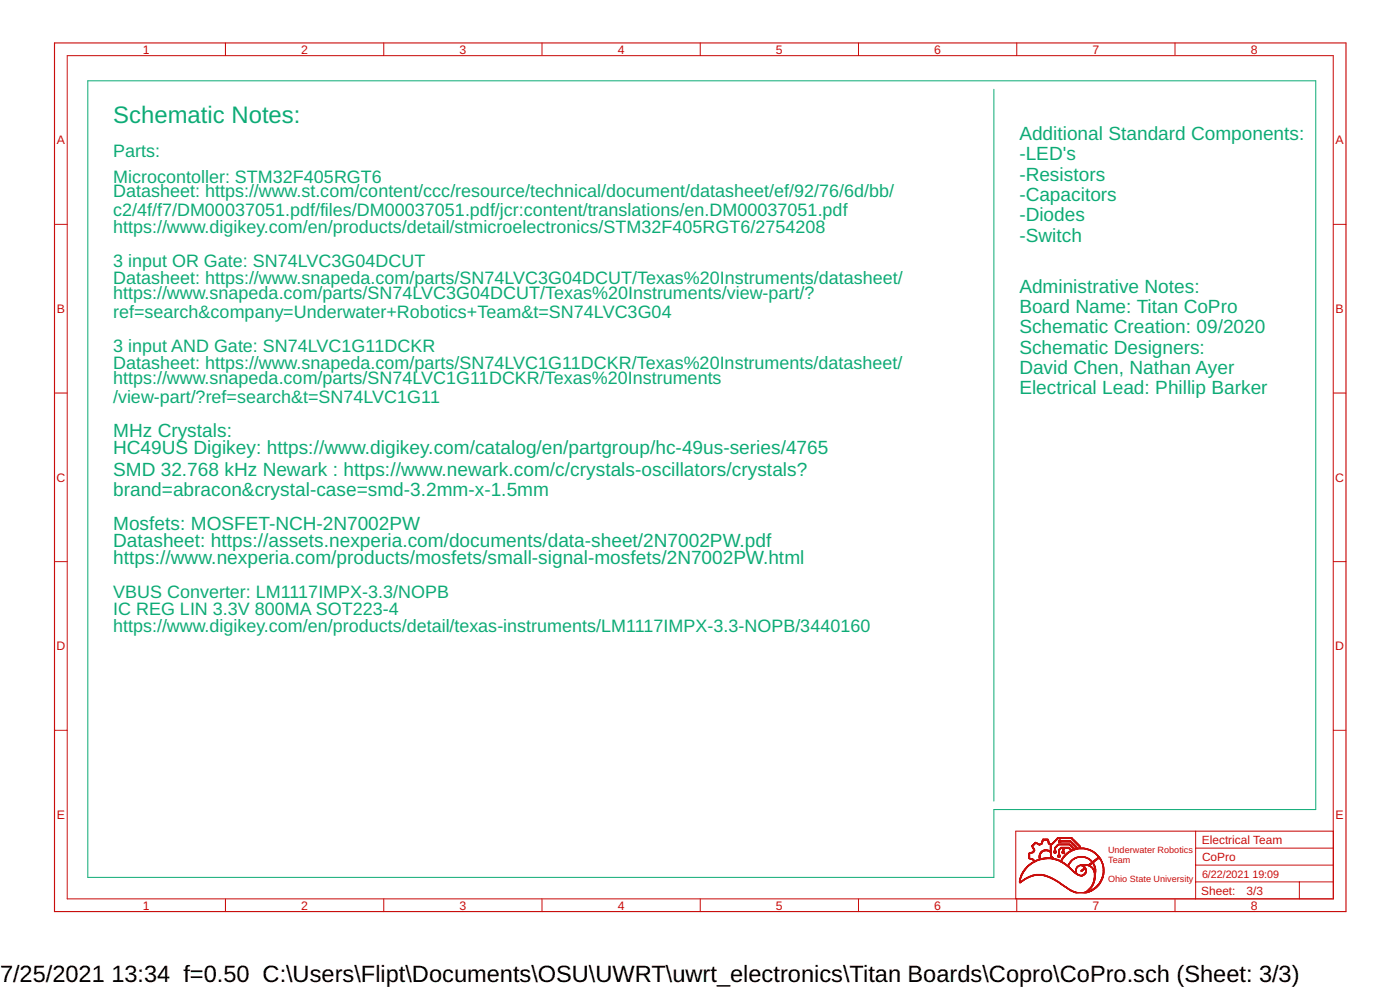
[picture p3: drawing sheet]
<svg xmlns="http://www.w3.org/2000/svg" width="210mm" height="148mm" viewBox="0 0 210 148" stroke-linecap="round" stroke-linejoin="round" font-family="sans-serif">
<defs><g id="words">
<text font-size="3.6" fill="#0dab76" x="17" y="18.5">Schematic Notes:</text>
<g font-size="3.5">
<text x="0" y="147.2">7/25/2021</text>
<text x="16.7" y="147.2">13:34 f=0.50 C:\Users\Flipt\Documents\OSU\UWRT\uwrt_electronics\Titan Boards\Copro\CoPro.sch (Sheet: 3/3)</text>
</g>
<g font-size="2.9" fill="#0dab76">
<text x="152.8" y="21">Additional Standard Components:</text>
<text x="152.8" y="24">-LED's</text>
<text x="152.8" y="27.1">-Resistors</text>
<text x="152.8" y="30.1">-Capacitors</text>
<text x="152.8" y="33.2">-Diodes</text>
<text x="152.8" y="36.2">-Switch</text>
<text x="152.8" y="43.8">Administrative Notes:</text>
<text x="152.8" y="46.9">Board Name: Titan CoPro</text>
<text x="152.8" y="49.9">Schematic Creation: 09/2020</text>
<text x="152.8" y="53">Schematic Designers:</text>
<text x="152.8" y="56">David Chen, Nathan Ayer</text>
<text x="152.8" y="59.1">Electrical Lead: Phillip Barker</text>
<text x="17" y="65.4">MHz Crystals:</text>
<text x="17" y="68">HC49US Digikey: https://www.digikey.com/catalog/en/partgroup/hc-49us-series/4765</text>
<text x="17" y="71.3">SMD 32.768 kHz Newark : https://www.newark.com/c/crystals-oscillators/crystals?</text>
<text x="17" y="74.3">brand=abracon&amp;crystal-case=smd-3.2mm-x-1.5mm</text>
<text x="17" y="79.4">Mosfets: MOSFET-NCH-2N7002PW</text>
<text x="17" y="81.9">Datasheet: https://assets.nexperia.com/documents/data-sheet/2N7002PW.pdf</text>
<text x="17" y="84.5">https://www.nexperia.com/products/mosfets/small-signal-mosfets/2N7002PW.html</text>
</g>
<g font-size="2.7" fill="#0dab76">
<text x="17" y="23.5">Parts:</text>
<text x="17" y="27.3">Microcontoller: STM32F405RGT6</text>
<text x="17" y="29.6">Datasheet: https://www.st.com/content/ccc/resource/technical/document/datasheet/ef/92/76/6d/bb/</text>
<text x="17" y="32.4">c2/4f/f7/DM00037051.pdf/files/DM00037051.pdf/jcr:content/translations/en.DM00037051.pdf</text>
<text x="17" y="35">https://www.digikey.com/en/products/detail/stmicroelectronics/STM32F405RGT6/2754208</text>
<text x="17" y="40">3 input OR Gate: SN74LVC3G04DCUT</text>
<text x="17" y="42.6">Datasheet: https://www.snapeda.com/parts/SN74LVC3G04DCUT/Texas%20Instruments/datasheet/</text>
<text x="17" y="44.8">https://www.snapeda.com/parts/SN74LVC3G04DCUT/Texas%20Instruments/view-part/?</text>
<text x="17" y="47.7">ref=search&amp;company=Underwater+Robotics+Team&amp;t=SN74LVC3G04</text>
<text x="17" y="52.7">3 input AND Gate: SN74LVC1G11DCKR</text>
<text x="17" y="55.3">Datasheet: https://www.snapeda.com/parts/SN74LVC1G11DCKR/Texas%20Instruments/datasheet/</text>
<text x="17" y="57.5">https://www.snapeda.com/parts/SN74LVC1G11DCKR/Texas%20Instruments</text>
<text x="17" y="60.4">/view-part/?ref=search&amp;t=SN74LVC1G11</text>
<text x="17" y="89.6">VBUS Converter: LM1117IMPX-3.3/NOPB</text>
<text x="17" y="92.1">IC REG LIN 3.3V 800MA SOT223-4</text>
<text x="17" y="94.6">https://www.digikey.com/en/products/detail/texas-instruments/LM1117IMPX-3.3-NOPB/3440160</text>
</g>
<g font-size="1.8" fill="#c90d0c">
<text x="21.4" y="8.1">1</text>
<text x="45.2" y="8.1">2</text>
<text x="68.9" y="8.1">3</text>
<text x="92.6" y="8.1">4</text>
<text x="116.3" y="8.1">5</text>
<text x="140.1" y="8.1">6</text>
<text x="163.8" y="8.1">7</text>
<text x="187.5" y="8.1">8</text>
<text x="8.5" y="21.6">A</text>
<text x="200.2" y="21.6">A</text>
<text x="8.5" y="46.9">B</text>
<text x="200.2" y="46.9">B</text>
<text x="8.5" y="72.2">C</text>
<text x="200.2" y="72.2">C</text>
<text x="8.5" y="97.4">D</text>
<text x="200.2" y="97.4">D</text>
<text x="8.5" y="122.7">E</text>
<text x="200.2" y="122.7">E</text>
<text x="180.2" y="126.5">Electrical Team</text>
<text x="180.2" y="129">CoPro</text>
<text x="21.4" y="136.3">1</text>
<text x="45.2" y="136.3">2</text>
<text x="68.9" y="136.3">3</text>
<text x="92.6" y="136.3">4</text>
<text x="116.3" y="136.3">5</text>
<text x="140.1" y="136.3">6</text>
<text x="163.8" y="136.3">7</text>
<text x="180.1" y="134.1">Sheet:</text>
<text x="186.9" y="134">3/3</text>
<text x="187.5" y="136.3">8</text>
</g>
<g font-size="1.6" fill="#c90d0c">
<text x="180.2" y="131.5">6/22/2021</text>
<text x="187.8" y="131.5">19:09</text>
</g>
<g font-size="1.4" fill="#c90d0c">
<text x="166.1" y="127.8">Underwater Robotics</text>
<text x="166.1" y="129.2">Team</text>
<text x="166.1" y="132.1">Ohio State University</text>
</g>
</g></defs>
<g fill="#c90d0c" stroke="#c90d0c" stroke-width=".15">
<path d="M161.3 133.7l1.6 .1z"/>
<path d="M161.2 133.7l.5 .1z"/>
<path d="M162.3 133.7l.7 .1z"/>
<path d="M161.1 133.7h.4z"/>
<path d="M162.5 133.7h.5z"/>
<path d="M162.5 133.7h.6z"/>
<path d="M161.1 133.6l.3 .1z"/>
<path d="M162.6 133.6l.6 .1z"/>
<path d="M161 133.6l.3 .1z"/>
<path d="M162.7 133.6l.5 .1z"/>
<path d="M160.9 133.6h.3z"/>
<path d="M162.7 133.6h.6z"/>
<path d="M160.9 133.6h.2z"/>
<path d="M162.8 133.6h.6z"/>
<path d="M160.8 133.6h.3z"/>
<path d="M162.8 133.6h.3z"/>
<path d="M163.1 133.6h.3z"/>
<path d="M160.8 133.5l.2 .1z"/>
<path d="M162.9 133.5l.2 .1z"/>
<path d="M163.2 133.5l.3 .1z"/>
<path d="M160.7 133.5l.3 .1z"/>
<path d="M163.3 133.5l.2 .1z"/>
<path d="M160.7 133.5h.2z"/>
<path d="M162.9 133.5h.2z"/>
<path d="M163.3 133.5h.3z"/>
<path d="M160.6 133.5h.3z"/>
<path d="M162.9 133.5h.3z"/>
<path d="M160.6 133.5h.2z"/>
<path d="M163 133.5h.2z"/>
<path d="M163.4 133.5h.2z"/>
<path d="M160.5 133.4l.3 .1z"/>
<path d="M163 133.4l.2 .1z"/>
<path d="M163.4 133.4l.3 .1z"/>
<path d="M160.5 133.4l.2 .1z"/>
<path d="M163.5 133.4l.2 .1z"/>
<path d="M160.5 133.4h.2z"/>
<path d="M163.1 133.4h.1z"/>
<path d="M163.5 133.4h.3z"/>
<path d="M160.4 133.3l.2 .1z"/>
<path d="M163.1 133.3l.2 .1z"/>
<path d="M163.6 133.3l.2 .1z"/>
<path d="M163.6 133.3l.3 .1z"/>
<path d="M160.4 133.3h.1z"/>
<path d="M163.1 133.3h.2z"/>
<path d="M163.7 133.3h.2z"/>
<path d="M160.3 133.3h.2z"/>
<path d="M163.2 133.3h.1z"/>
<path d="M160.3 133.2l.1 .1z"/>
<path d="M163.2 133.2l.2 .1z"/>
<path d="M163.8 133.2l.2 .1z"/>
<path d="M160.2 133.2l.2 .1z"/>
<path d="M163.3 133.2l.1 .1z"/>
<path d="M160.2 133.2h.1z"/>
<path d="M163.2 133.2h.2z"/>
<path d="M163.8 133.2h.2z"/>
<path d="M163.3 133.2h.1z"/>
<path d="M163.9 133.2h.2z"/>
<path d="M160.1 133.2h.2z"/>
<path d="M160.1 133.1l.2 .1z"/>
<path d="M163.3 133.1l.2 .1z"/>
<path d="M163.9 133.1l.2 .1z"/>
<path d="M160.1 133.1l.1 .1z"/>
<path d="M164 133.1l.2 .1z"/>
<path d="M160 133.1h.2z"/>
<path d="M163.4 133.1h.1z"/>
<path d="M164 133.1h.2z"/>
<path d="M160 133.1h.1z"/>
<path d="M163.4 133.1h.2z"/>
<path d="M164 133.1h.3z"/>
<path d="M160 133l.1 .1z"/>
<path d="M163.4 133l.2 .1z"/>
<path d="M164.1 133l.2 .1z"/>
<path d="M159.9 133l.2 .1z"/>
<path d="M159.9 133h.1z"/>
<path d="M163.5 133h.1z"/>
<path d="M164.2 133h.1z"/>
<path d="M164.2 133h.2z"/>
<path d="M159.8 132.9l.2 .1z"/>
<path d="M163.5 132.9l.1 .1z"/>
<path d="M164.2 132.9l.2 .1z"/>
<path d="M159.8 132.9l.1 .1z"/>
<path d="M159.7 132.9h.2z"/>
<path d="M163.5 132.9h.2z"/>
<path d="M164.3 132.9h.1z"/>
<path d="M163.6 132.9h.1z"/>
<path d="M164.3 132.9h.2z"/>
<path d="M159.7 132.8l.1 .1z"/>
<path d="M163.6 132.8l.1 .1z"/>
<path d="M164.3 132.8l.2 .1z"/>
<path d="M159.6 132.8l.2 .1z"/>
<path d="M164.4 132.8l.1 .1z"/>
<path d="M159.6 132.8h.1z"/>
<path d="M163.6 132.8h.1z"/>
<path d="M164.4 132.8h.1z"/>
<path d="M163.6 132.8h.2z"/>
<path d="M159.5 132.8h.2z"/>
<path d="M164.4 132.8h.2z"/>
<path d="M159.5 132.7l.1 .1z"/>
<path d="M163.7 132.7l.1 .1z"/>
<path d="M164.4 132.7l.2 .1z"/>
<path d="M159.4 132.7h.2z"/>
<path d="M163.7 132.7h.1z"/>
<path d="M164.5 132.7h.1z"/>
<path d="M159.4 132.7h.1z"/>
<path d="M164.5 132.7h.2z"/>
<path d="M159.3 132.6l.2 .1z"/>
<path d="M163.7 132.6l.1 .1z"/>
<path d="M164.5 132.6l.2 .1z"/>
<path d="M159.3 132.6l.1 .1z"/>
<path d="M163.7 132.6l.2 .1z"/>
<path d="M159.3 132.6h.1z"/>
<path d="M163.7 132.6h.2z"/>
<path d="M164.5 132.6h.2z"/>
<path d="M164.6 132.6h.2z"/>
<path d="M159.2 132.5l.1 .1z"/>
<path d="M163.8 132.5l.1 .1z"/>
<path d="M164.6 132.5l.2 .1z"/>
<path d="M159.1 132.5h.2z"/>
<path d="M163.8 132.5h.1z"/>
<path d="M164.6 132.5h.2z"/>
<path d="M164.7 132.5h.1z"/>
<path d="M159.1 132.5h.1z"/>
<path d="M159 132.4l.2 .1z"/>
<path d="M163.8 132.4l.1 .1z"/>
<path d="M164.7 132.4l.2 .1z"/>
<path d="M163.8 132.4l.2 .1z"/>
<path d="M159 132.4h.1z"/>
<path d="M163.8 132.4h.2z"/>
<path d="M164.7 132.4h.2z"/>
<path d="M158.9 132.4h.2z"/>
<path d="M163.9 132.4h.1z"/>
<path d="M164.8 132.4h.1z"/>
<path d="M158.9 132.3l.1 .1z"/>
<path d="M163.9 132.3l.1 .1z"/>
<path d="M164.8 132.3l.1 .1z"/>
<path d="M158.9 132.3h.1z"/>
<path d="M163.9 132.3h.1z"/>
<path d="M164.8 132.3h.2z"/>
<path d="M158.8 132.2l.1 .1z"/>
<path d="M163.9 132.2l.1 .1z"/>
<path d="M164.8 132.2l.2 .1z"/>
<path d="M152.9 132.2l.1 .1z"/>
<path d="M152.9 132.2h.1z"/>
<path d="M158.7 132.2h.2z"/>
<path d="M163.9 132.2h.1z"/>
<path d="M164.9 132.2h.1z"/>
<path d="M152.8 132.2h.3z"/>
<path d="M158.7 132.2h.1z"/>
<path d="M152.8 132.1l.1 .1z"/>
<path d="M153 132.1l.1 .1z"/>
<path d="M158.7 132.1l.1 .1z"/>
<path d="M163.9 132.1l.1 .1z"/>
<path d="M164.9 132.1l.2 .1z"/>
<path d="M158.6 132.1l.1 .1z"/>
<path d="M164.9 132.1l.1 .1z"/>
<path d="M152.8 132.1h.1z"/>
<path d="M153 132.1h.1z"/>
<path d="M158.6 132.1h.1z"/>
<path d="M163.9 132.1h.2z"/>
<path d="M164.9 132.1h.2z"/>
<path d="M153.1 132.1h.1z"/>
<path d="M158.5 132.1h.2z"/>
<path d="M164 132.1h.1z"/>
<path d="M165 132.1h.1z"/>
<path d="M152.8 132l.1 .1z"/>
<path d="M153.1 132l.1 .1z"/>
<path d="M158.5 132l.1 .1z"/>
<path d="M164 132l.1 .1z"/>
<path d="M165 132l.1 .1z"/>
<path d="M153.1 132l.2 .1z"/>
<path d="M158.4 132l.2 .1z"/>
<path d="M152.8 132h.1z"/>
<path d="M153.2 132h.1z"/>
<path d="M158.4 132h.1z"/>
<path d="M164 132h.1z"/>
<path d="M165 132h.1z"/>
<path d="M158.3 132h.2z"/>
<path d="M152.9 132h.1z"/>
<path d="M153.2 132h.2z"/>
<path d="M152.9 131.9l.1 .1z"/>
<path d="M153.2 131.9l.2 .1z"/>
<path d="M158.3 131.9l.1 .1z"/>
<path d="M164 131.9l.1 .1z"/>
<path d="M165 131.9l.1 .1z"/>
<path d="M153.3 131.9l.1 .1z"/>
<path d="M165 131.9l.2 .1z"/>
<path d="M152.9 131.9h.1z"/>
<path d="M153.3 131.9h.1z"/>
<path d="M158.2 131.9h.2z"/>
<path d="M164 131.9h.1z"/>
<path d="M165 131.9h.2z"/>
<path d="M153.3 131.9h.2z"/>
<path d="M165.1 131.9h.1z"/>
<path d="M152.9 131.8l.1 .1z"/>
<path d="M153.4 131.8l.1 .1z"/>
<path d="M158.2 131.8l.1 .1z"/>
<path d="M164 131.8l.1 .1z"/>
<path d="M165.1 131.8l.1 .1z"/>
<path d="M158.1 131.8l.2 .1z"/>
<path d="M152.9 131.8h.1z"/>
<path d="M153.4 131.8h.2z"/>
<path d="M158.1 131.8h.1z"/>
<path d="M164 131.8h.1z"/>
<path d="M165.1 131.8h.1z"/>
<path d="M158 131.8h.2z"/>
<path d="M153.5 131.8h.1z"/>
<path d="M152.9 131.7l.1 .1z"/>
<path d="M153.5 131.7l.2 .1z"/>
<path d="M157.9 131.7l.2 .1z"/>
<path d="M164 131.7l.1 .1z"/>
<path d="M165.1 131.7l.1 .1z"/>
<path d="M164 131.7l.2 .1z"/>
<path d="M152.9 131.7h.1z"/>
<path d="M153.6 131.7h.1z"/>
<path d="M157.9 131.7h.2z"/>
<path d="M164 131.7h.2z"/>
<path d="M165.1 131.7h.2z"/>
<path d="M153.6 131.7h.2z"/>
<path d="M157.8 131.7h.2z"/>
<path d="M152.9 131.6l.1 .1z"/>
<path d="M153.7 131.6l.1 .1z"/>
<path d="M157.8 131.6l.1 .1z"/>
<path d="M164 131.6l.2 .1z"/>
<path d="M165.2 131.6l.1 .1z"/>
<path d="M153.7 131.6l.2 .1z"/>
<path d="M157.7 131.6l.2 .1z"/>
<path d="M153.8 131.6h.1z"/>
<path d="M157.6 131.6h.3z"/>
<path d="M164 131.6h.2z"/>
<path d="M165.2 131.6h.1z"/>
<path d="M153.8 131.6h.2z"/>
<path d="M157.6 131.6h.2z"/>
<path d="M153 131.5v.1z"/>
<path d="M153.9 131.5l.2 .1z"/>
<path d="M157.5 131.5l.3 .1z"/>
<path d="M164 131.5l.2 .1z"/>
<path d="M165.2 131.5l.1 .1z"/>
<path d="M153 131.5l.1 .1z"/>
<path d="M157.5 131.5l.2 .1z"/>
<path d="M164.1 131.5l.1 .1z"/>
<path d="M165.2 131.5l.2 .1z"/>
<path d="M153 131.5h.1z"/>
<path d="M153.9 131.5h.3z"/>
<path d="M157.4 131.5h.2z"/>
<path d="M164.1 131.5h.1z"/>
<path d="M165.2 131.5h.2z"/>
<path d="M154 131.5h.2z"/>
<path d="M153 131.4l.1 .1z"/>
<path d="M154 131.4l.2 .1z"/>
<path d="M157.3 131.4l.2 .1z"/>
<path d="M164.1 131.4l.1 .1z"/>
<path d="M165.2 131.4l.2 .1z"/>
<path d="M154.1 131.4l.2 .1z"/>
<path d="M153 131.4h.1z"/>
<path d="M154.1 131.4h.2z"/>
<path d="M157.2 131.4h.3z"/>
<path d="M164.1 131.4h.1z"/>
<path d="M165.2 131.4h.2z"/>
<path d="M154.2 131.4h.2z"/>
<path d="M157.2 131.4h.2z"/>
<path d="M157.1 131.4h.3z"/>
<path d="M165.3 131.4h.1z"/>
<path d="M153 131.3l.1 .1z"/>
<path d="M154.2 131.3l.3 .1z"/>
<path d="M157.1 131.3l.3 .1z"/>
<path d="M164.1 131.3l.1 .1z"/>
<path d="M165.3 131.3l.1 .1z"/>
<path d="M154.3 131.3l.2 .1z"/>
<path d="M157 131.3l.3 .1z"/>
<path d="M153 131.3h.1z"/>
<path d="M154.3 131.3h.3z"/>
<path d="M156.9 131.3h.3z"/>
<path d="M164.1 131.3h.1z"/>
<path d="M165.3 131.3h.1z"/>
<path d="M154.4 131.3h.3z"/>
<path d="M153 131.3h.2z"/>
<path d="M156.8 131.3h.3z"/>
<path d="M153.1 131.2l.1 .1z"/>
<path d="M154.5 131.2l.3 .1z"/>
<path d="M156.7 131.2l.3 .1z"/>
<path d="M164.1 131.2l.1 .1z"/>
<path d="M165.3 131.2l.1 .1z"/>
<path d="M154.5 131.2l.4 .1z"/>
<path d="M156.6 131.2l.4 .1z"/>
<path d="M162 131.2l.3 .1z"/>
<path d="M153.1 131.2h.1z"/>
<path d="M154.6 131.2h.4z"/>
<path d="M156.5 131.2h.4z"/>
<path d="M161.9 131.2h.4z"/>
<path d="M164.1 131.2h.1z"/>
<path d="M165.3 131.2h.1z"/>
<path d="M153.1 131.1l.1 .1z"/>
<path d="M154.7 131.1l.4 .1z"/>
<path d="M156.4 131.1l.4 .1z"/>
<path d="M161.8 131.1l.6 .1z"/>
<path d="M164.1 131.1l.1 .1z"/>
<path d="M165.3 131.1l.1 .1z"/>
<path d="M154.7 131.1l.6 .1z"/>
<path d="M156.3 131.1l.5 .1z"/>
<path d="M153.1 131.1h.1z"/>
<path d="M154.8 131.1h.5z"/>
<path d="M156.2 131.1h.5z"/>
<path d="M161.7 131.1h.3z"/>
<path d="M162.2 131.1h.3z"/>
<path d="M164.1 131.1h.1z"/>
<path d="M154.9 131.1h1.7z"/>
<path d="M161.6 131.1h.3z"/>
<path d="M162.3 131.1h.2z"/>
<path d="M155 131.1h1.5z"/>
<path d="M161.6 131.1h.2z"/>
<path d="M165.3 131.1h.2z"/>
<path d="M153.1 131l.1 .1z"/>
<path d="M155.1 131l1.3 .1z"/>
<path d="M161.6 131l.2 .1z"/>
<path d="M162.3 131l.3 .1z"/>
<path d="M164.1 131l.1 .1z"/>
<path d="M165.3 131l.2 .1z"/>
<path d="M155.3 131l.9 .1z"/>
<path d="M161.5 131l.2 .1z"/>
<path d="M162.4 131l.2 .1z"/>
<path d="M153.1 131h.2z"/>
<path d="M155.4 131h.7z"/>
<path d="M161.5 131h.2z"/>
<path d="M162.4 131h.2z"/>
<path d="M164.1 131h.1z"/>
<path d="M165.4 131h.1z"/>
<path d="M161.5 131h.1z"/>
<path d="M162.5 131h.1z"/>
<path d="M153.2 131h.1z"/>
<path d="M161.4 131h.2z"/>
<path d="M162.5 131h.2z"/>
<path d="M153.2 130.9l.1 .1z"/>
<path d="M161.4 130.9l.2 .1z"/>
<path d="M162.5 130.9l.2 .1z"/>
<path d="M164.1 130.9l.1 .1z"/>
<path d="M165.4 130.9l.1 .1z"/>
<path d="M161.4 130.9l.1 .1z"/>
<path d="M153.2 130.9h.1z"/>
<path d="M161.3 130.9h.2z"/>
<path d="M162.6 130.9h.1z"/>
<path d="M164.1 130.9h.1z"/>
<path d="M165.4 130.9h.1z"/>
<path d="M162.6 130.9h.2z"/>
<path d="M164.1 130.9h.2z"/>
<path d="M153.2 130.8l.2 .1z"/>
<path d="M161.2 130.8l.3 .1z"/>
<path d="M162.6 130.8l.2 .1z"/>
<path d="M164.1 130.8l.2 .1z"/>
<path d="M165.4 130.8l.1 .1z"/>
<path d="M161.2 130.8l.2 .1z"/>
<path d="M153.2 130.8h.2z"/>
<path d="M161.2 130.8h.2z"/>
<path d="M162.7 130.8h.1z"/>
<path d="M164.1 130.8h.2z"/>
<path d="M165.4 130.8h.1z"/>
<path d="M153.3 130.8h.1z"/>
<path d="M153.3 130.7l.1 .1z"/>
<path d="M161.1 130.7l.2 .1z"/>
<path d="M161.3 130.7l.1 .1z"/>
<path d="M162.7 130.7l.1 .1z"/>
<path d="M164.1 130.7l.2 .1z"/>
<path d="M165.4 130.7l.1 .1z"/>
<path d="M161.1 130.7l.1 .1z"/>
<path d="M162.7 130.7l.2 .1z"/>
<path d="M164.1 130.7l.1 .1z"/>
<path d="M153.3 130.7h.1z"/>
<path d="M161.1 130.7h.1z"/>
<path d="M161.3 130.7h.1z"/>
<path d="M162.7 130.7h.1z"/>
<path d="M164.1 130.7h.2z"/>
<path d="M165.4 130.7h.1z"/>
<path d="M161 130.7h.2z"/>
<path d="M162.7 130.7h.2z"/>
<path d="M164 130.7h.3z"/>
<path d="M153.3 130.6l.2 .1z"/>
<path d="M161 130.6l.1 .1z"/>
<path d="M161.3 130.6l.1 .1z"/>
<path d="M162.7 130.6l.2 .1z"/>
<path d="M164 130.6l.3 .1z"/>
<path d="M165.4 130.6l.1 .1z"/>
<path d="M153.4 130.6l.1 .1z"/>
<path d="M162.8 130.6l.1 .1z"/>
<path d="M164 130.6l.1 .1z"/>
<path d="M164.2 130.6l.1 .1z"/>
<path d="M153.4 130.6h.1z"/>
<path d="M161 130.6h.1z"/>
<path d="M161.3 130.6h.1z"/>
<path d="M162.8 130.6h.1z"/>
<path d="M164 130.6h.1z"/>
<path d="M164.2 130.6h.1z"/>
<path d="M165.4 130.6h.1z"/>
<path d="M160.9 130.6h.2z"/>
<path d="M153.4 130.5l.1 .1z"/>
<path d="M160.9 130.5l.1 .1z"/>
<path d="M161.3 130.5l.1 .1z"/>
<path d="M162.8 130.5l.1 .1z"/>
<path d="M164 130.5l.1 .1z"/>
<path d="M164.2 130.5l.1 .1z"/>
<path d="M165.4 130.5l.1 .1z"/>
<path d="M162.1 130.5l.1 .1z"/>
<path d="M153.4 130.5h.2z"/>
<path d="M160.8 130.5h.2z"/>
<path d="M161.3 130.5h.1z"/>
<path d="M162.1 130.5h.1z"/>
<path d="M162.8 130.5h.1z"/>
<path d="M164 130.5h.1z"/>
<path d="M164.2 130.5h.1z"/>
<path d="M165.4 130.5h.1z"/>
<path d="M160.8 130.5h.1z"/>
<path d="M153.5 130.5h.1z"/>
<path d="M162.1 130.5h.2z"/>
<path d="M153.5 130.4l.1 .1z"/>
<path d="M160.8 130.4l.1 .1z"/>
<path d="M161.3 130.4l.1 .1z"/>
<path d="M162.1 130.4l.2 .1z"/>
<path d="M162.8 130.4l.1 .1z"/>
<path d="M164 130.4l.1 .1z"/>
<path d="M164.2 130.4l.1 .1z"/>
<path d="M165.4 130.4l.1 .1z"/>
<path d="M160.7 130.4l.2 .1z"/>
<path d="M153.5 130.4h.1z"/>
<path d="M160.7 130.4h.1z"/>
<path d="M161.3 130.4h.1z"/>
<path d="M162.1 130.4h.2z"/>
<path d="M162.8 130.4h.1z"/>
<path d="M164 130.4h.1z"/>
<path d="M164.2 130.4h.1z"/>
<path d="M165.4 130.4h.1z"/>
<path d="M162.1 130.4h.3z"/>
<path d="M153.6 130.3v.1z"/>
<path d="M160.7 130.3l.1 .1z"/>
<path d="M161.3 130.3l.1 .1z"/>
<path d="M162.2 130.3l.2 .1z"/>
<path d="M162.8 130.3l.1 .1z"/>
<path d="M163.9 130.3l.2 .1z"/>
<path d="M164.2 130.3l.1 .1z"/>
<path d="M165.4 130.3l.1 .1z"/>
<path d="M153.6 130.3l.1 .1z"/>
<path d="M163.9 130.3l.1 .1z"/>
<path d="M153.6 130.3h.1z"/>
<path d="M160.6 130.3h.1z"/>
<path d="M161.3 130.3h.1z"/>
<path d="M162.2 130.3h.3z"/>
<path d="M162.8 130.3h.1z"/>
<path d="M163.9 130.3h.1z"/>
<path d="M164.2 130.3h.1z"/>
<path d="M165.4 130.3h.1z"/>
<path d="M162.3 130.3h.2z"/>
<path d="M153.6 130.2l.2 .1z"/>
<path d="M160.5 130.2l.2 .1z"/>
<path d="M161.3 130.2l.1 .1z"/>
<path d="M162.3 130.2l.3 .1z"/>
<path d="M162.7 130.2l.2 .1z"/>
<path d="M163.9 130.2l.1 .1z"/>
<path d="M164.2 130.2l.1 .1z"/>
<path d="M165.4 130.2l.1 .1z"/>
<path d="M153.6 130.2h.2z"/>
<path d="M160.5 130.2h.2z"/>
<path d="M161.3 130.2h.1z"/>
<path d="M162.3 130.2h.3z"/>
<path d="M162.7 130.2h.2z"/>
<path d="M163.9 130.2h.1z"/>
<path d="M164.2 130.2h.1z"/>
<path d="M165.4 130.2h.1z"/>
<path d="M153.7 130.2h.1z"/>
<path d="M160.5 130.2h.1z"/>
<path d="M162.4 130.2h.2z"/>
<path d="M162.7 130.2h.1z"/>
<path d="M163.8 130.2h.1z"/>
<path d="M153.7 130.1l.1 .1z"/>
<path d="M160.5 130.1l.1 .1z"/>
<path d="M161.3 130.1l.1 .1z"/>
<path d="M162.5 130.1l.3 .1z"/>
<path d="M163.8 130.1l.1 .1z"/>
<path d="M164.2 130.1l.1 .1z"/>
<path d="M165.4 130.1l.1 .1z"/>
<path d="M160.4 130.1l.1 .1z"/>
<path d="M153.8 130.1h.1z"/>
<path d="M160.4 130.1h.1z"/>
<path d="M161.3 130.1h.1z"/>
<path d="M162.5 130.1h.3z"/>
<path d="M163.8 130.1h.1z"/>
<path d="M164.2 130.1h.1z"/>
<path d="M165.4 130.1h.1z"/>
<path d="M153.8 130l.1 .1z"/>
<path d="M160.4 130l.1 .1z"/>
<path d="M161.4 130v.1z"/>
<path d="M162.5 130l.3 .1z"/>
<path d="M163.8 130l.1 .1z"/>
<path d="M164.2 130l.1 .1z"/>
<path d="M165.4 130l.1 .1z"/>
<path d="M161.4 130l.1 .1z"/>
<path d="M162.6 130l.2 .1z"/>
<path d="M163.7 130l.2 .1z"/>
<path d="M153.8 130h.1z"/>
<path d="M160.3 130h.2z"/>
<path d="M161.4 130h.1z"/>
<path d="M162.6 130h.2z"/>
<path d="M163.7 130h.2z"/>
<path d="M164.2 130h.1z"/>
<path d="M165.4 130h.1z"/>
<path d="M160.3 130h.1z"/>
<path d="M162.6 130h.1z"/>
<path d="M163.7 130h.1z"/>
<path d="M164.1 130h.1z"/>
<path d="M153.8 130h.2z"/>
<path d="M153.9 129.9l.1 .1z"/>
<path d="M160.3 129.9l.1 .1z"/>
<path d="M161.4 129.9l.1 .1z"/>
<path d="M162.6 129.9l.1 .1z"/>
<path d="M163.7 129.9l.1 .1z"/>
<path d="M164.1 129.9l.1 .1z"/>
<path d="M165.4 129.9l.1 .1z"/>
<path d="M160.2 129.9l.2 .1z"/>
<path d="M162.5 129.9l.2 .1z"/>
<path d="M163.6 129.9l.1 .1z"/>
<path d="M153.9 129.9h.1z"/>
<path d="M160.2 129.9h.2z"/>
<path d="M161.4 129.9h.2z"/>
<path d="M162.5 129.9h.2z"/>
<path d="M163.6 129.9h.1z"/>
<path d="M164.1 129.9h.1z"/>
<path d="M165.4 129.9h.1z"/>
<path d="M153.9 129.9h.2z"/>
<path d="M160.2 129.9h.1z"/>
<path d="M161.5 129.9h.1z"/>
<path d="M162.5 129.9h.1z"/>
<path d="M163.5 129.9h.2z"/>
<path d="M154 129.8l.1 .1z"/>
<path d="M160.1 129.8l.2 .1z"/>
<path d="M161.5 129.8l.1 .1z"/>
<path d="M162.4 129.8l.2 .1z"/>
<path d="M163.5 129.8l.2 .1z"/>
<path d="M164.1 129.8l.1 .1z"/>
<path d="M165.4 129.8l.1 .1z"/>
<path d="M163.4 129.8l.2 .1z"/>
<path d="M154 129.8h.1z"/>
<path d="M160.1 129.8h.1z"/>
<path d="M161.5 129.8h.2z"/>
<path d="M162.4 129.8h.2z"/>
<path d="M163.4 129.8h.2z"/>
<path d="M164.1 129.8h.1z"/>
<path d="M165.4 129.8h.1z"/>
<path d="M154 129.8h.2z"/>
<path d="M160 129.8h.2z"/>
<path d="M161.6 129.8h.1z"/>
<path d="M162.3 129.8h.2z"/>
<path d="M154.1 129.8h.1z"/>
<path d="M163.4 129.8h.1z"/>
<path d="M154.1 129.7l.1 .1z"/>
<path d="M160 129.7l.2 .1z"/>
<path d="M161.6 129.7l.2 .1z"/>
<path d="M162.3 129.7l.2 .1z"/>
<path d="M163.3 129.7l.2 .1z"/>
<path d="M164 129.7l.2 .1z"/>
<path d="M165.4 129.7v.1z"/>
<path d="M162.2 129.7l.3 .1z"/>
<path d="M164 129.7l.1 .1z"/>
<path d="M154.1 129.7h.1z"/>
<path d="M160 129.7h.1z"/>
<path d="M160.1 129.7h.1z"/>
<path d="M161.7 129.7h.2z"/>
<path d="M162.2 129.7h.2z"/>
<path d="M163.2 129.7h.2z"/>
<path d="M164 129.7h.1z"/>
<path d="M154.1 129.7h.2z"/>
<path d="M159.9 129.7h.2z"/>
<path d="M162.1 129.7h.3z"/>
<path d="M165.3 129.7h.1z"/>
<path d="M154.2 129.6l.1 .1z"/>
<path d="M159.9 129.6l.2 .1z"/>
<path d="M160.1 129.6l.1 .1z"/>
<path d="M161.8 129.6l.5 .1z"/>
<path d="M163.1 129.6l.3 .1z"/>
<path d="M164 129.6l.1 .1z"/>
<path d="M165.3 129.6l.1 .1z"/>
<path d="M159.9 129.6l.1 .1z"/>
<path d="M163 129.6l.4 .1z"/>
<path d="M154.2 129.6h.1z"/>
<path d="M159.8 129.6h.2z"/>
<path d="M160.1 129.6h.2z"/>
<path d="M161.9 129.6h.4z"/>
<path d="M162.8 129.6h.6z"/>
<path d="M164 129.6h.1z"/>
<path d="M165.3 129.6h.1z"/>
<path d="M154.2 129.6h.2z"/>
<path d="M160.2 129.6h.1z"/>
<path d="M162 129.6h1.4z"/>
<path d="M154.3 129.6h.1z"/>
<path d="M162.1 129.6h1z"/>
<path d="M163.2 129.6h.2z"/>
<path d="M154.3 129.5l.2 .1z"/>
<path d="M159.7 129.5l.2 .1z"/>
<path d="M160.2 129.5l.1 .1z"/>
<path d="M162.2 129.5l.8 .1z"/>
<path d="M163.2 129.5l.3 .1z"/>
<path d="M164 129.5l.1 .1z"/>
<path d="M165.3 129.5l.1 .1z"/>
<path d="M162.3 129.5l.6 .1z"/>
<path d="M164 129.5v.1z"/>
<path d="M154.4 129.5h.1z"/>
<path d="M159.7 129.5h.2z"/>
<path d="M160.2 129.5h.1z"/>
<path d="M163.3 129.5h.2z"/>
<path d="M165.3 129.5h.1z"/>
<path d="M163.9 129.5h.2z"/>
<path d="M154.4 129.5h.2z"/>
<path d="M159.6 129.5h.2z"/>
<path d="M163.3 129.5h.3z"/>
<path d="M163.9 129.5h.1z"/>
<path d="M154.5 129.4l.1 .1z"/>
<path d="M159.6 129.4l.2 .1z"/>
<path d="M160.2 129.4l.1 .1z"/>
<path d="M163.3 129.4l.3 .1z"/>
<path d="M163.9 129.4l.1 .1z"/>
<path d="M165.3 129.4l.1 .1z"/>
<path d="M159.6 129.4l.1 .1z"/>
<path d="M160.3 129.4v.1z"/>
<path d="M163.4 129.4l.2 .1z"/>
<path d="M154.5 129.4h.1z"/>
<path d="M159.6 129.4h.1z"/>
<path d="M160.3 129.4h.1z"/>
<path d="M163.4 129.4h.3z"/>
<path d="M163.9 129.4h.1z"/>
<path d="M165.3 129.4h.1z"/>
<path d="M154.5 129.4h.2z"/>
<path d="M159.5 129.4h.2z"/>
<path d="M154.5 129.3l.2 .1z"/>
<path d="M159.5 129.3l.2 .1z"/>
<path d="M160.3 129.3l.1 .1z"/>
<path d="M163.4 129.3l.3 .1z"/>
<path d="M163.9 129.3l.1 .1z"/>
<path d="M165.3 129.3l.1 .1z"/>
<path d="M154.6 129.3l.1 .1z"/>
<path d="M159.4 129.3l.2 .1z"/>
<path d="M163.5 129.3l.3 .1z"/>
<path d="M163.9 129.3v.1z"/>
<path d="M165.2 129.3l.1 .1z"/>
<path d="M154.6 129.3h.1z"/>
<path d="M159.4 129.3h.2z"/>
<path d="M160.3 129.3h.1z"/>
<path d="M163.5 129.3h.3z"/>
<path d="M165.2 129.3h.1z"/>
<path d="M154.6 129.3h.2z"/>
<path d="M163.6 129.3h.2z"/>
<path d="M163.8 129.3h.1z"/>
<path d="M154.7 129.3h.2z"/>
<path d="M159.3 129.3h.3z"/>
<path d="M160.3 129.3h.2z"/>
<path d="M163.6 129.3h.3z"/>
<path d="M154.7 129.2l.2 .1z"/>
<path d="M159.3 129.2l.2 .1z"/>
<path d="M160.4 129.2v.1z"/>
<path d="M163.6 129.2l.3 .1z"/>
<path d="M165.2 129.2l.1 .1z"/>
<path d="M160.4 129.2l.1 .1z"/>
<path d="M154.7 129.2h.3z"/>
<path d="M159.2 129.2h.2z"/>
<path d="M160.4 129.2h.1z"/>
<path d="M163.7 129.2h.2z"/>
<path d="M165.2 129.2h.1z"/>
<path d="M154.8 129.2h.2z"/>
<path d="M163.7 129.2h.3z"/>
<path d="M154.9 129.2h.1z"/>
<path d="M154.9 129.1l.2 .1z"/>
<path d="M159.1 129.1l.2 .1z"/>
<path d="M160.4 129.1l.1 .1z"/>
<path d="M163.7 129.1l.3 .1z"/>
<path d="M165.2 129.1v.1z"/>
<path d="M160.4 129.1l.2 .1z"/>
<path d="M155 129.1h.2z"/>
<path d="M159 129.1h.3z"/>
<path d="M160.5 129.1h.1z"/>
<path d="M163.7 129.1h.1z"/>
<path d="M163.8 129.1h.3z"/>
<path d="M165.1 129.1h.1z"/>
<path d="M159 129.1h.2z"/>
<path d="M155 129.1h.3z"/>
<path d="M158.9 129.1h.3z"/>
<path d="M163.6 129.1h.2z"/>
<path d="M163.9 129.1h.2z"/>
<path d="M155 129l.3 .1z"/>
<path d="M158.9 129l.3 .1z"/>
<path d="M160.5 129l.2 .1z"/>
<path d="M163.6 129l.1 .1z"/>
<path d="M163.9 129l.2 .1z"/>
<path d="M165.1 129l.1 .1z"/>
<path d="M154.9 129l.5 .1z"/>
<path d="M160.5 129l.1 .1z"/>
<path d="M163.9 129l.3 .1z"/>
<path d="M154.9 129h.2z"/>
<path d="M155.2 129h.2z"/>
<path d="M158.8 129h.4z"/>
<path d="M160.5 129h.2z"/>
<path d="M163.6 129h.1z"/>
<path d="M164 129h.2z"/>
<path d="M165.1 129h.1z"/>
<path d="M154.9 128.9l.1 .1z"/>
<path d="M155.2 128.9l.2 .1z"/>
<path d="M158.8 128.9l.2 .1z"/>
<path d="M159 128.9l.2 .1z"/>
<path d="M160.6 128.9l.1 .1z"/>
<path d="M163.5 128.9l.2 .1z"/>
<path d="M164 128.9l.2 .1z"/>
<path d="M165.1 128.9l.1 .1z"/>
<path d="M155.2 128.9l.3 .1z"/>
<path d="M158.7 128.9l.3 .1z"/>
<path d="M159.1 128.9l.1 .1z"/>
<path d="M164 128.9l.3 .1z"/>
<path d="M154.9 128.9h.2z"/>
<path d="M155.3 128.9h.3z"/>
<path d="M158.7 128.9h.2z"/>
<path d="M159.1 128.9h.1z"/>
<path d="M160.6 128.9h.1z"/>
<path d="M163.5 128.9h.1z"/>
<path d="M164 128.9h.3z"/>
<path d="M165.1 128.9h.1z"/>
<path d="M154.9 128.9h.1z"/>
<path d="M155.4 128.9h.2z"/>
<path d="M158.6 128.9h.3z"/>
<path d="M160.6 128.9h.2z"/>
<path d="M164.1 128.9h.2z"/>
<path d="M155.4 128.9h.3z"/>
<path d="M158.5 128.9h.3z"/>
<path d="M160.7 128.9h.1z"/>
<path d="M163.4 128.9h.2z"/>
<path d="M165 128.9h.1z"/>
<path d="M154.9 128.8l.1 .1z"/>
<path d="M155.4 128.8l.3 .1z"/>
<path d="M158.5 128.8l.3 .1z"/>
<path d="M159.1 128.8l.1 .1z"/>
<path d="M160.7 128.8l.1 .1z"/>
<path d="M163.4 128.8l.2 .1z"/>
<path d="M164.1 128.8l.3 .1z"/>
<path d="M165 128.8l.1 .1z"/>
<path d="M155.5 128.8l.3 .1z"/>
<path d="M158.4 128.8l.3 .1z"/>
<path d="M163.4 128.8l.1 .1z"/>
<path d="M154.9 128.8h.1z"/>
<path d="M155.6 128.8h.3z"/>
<path d="M158.3 128.8h.4z"/>
<path d="M159.1 128.8h.2z"/>
<path d="M160.7 128.8h.2z"/>
<path d="M163.4 128.8h.1z"/>
<path d="M164.2 128.8h.2z"/>
<path d="M165 128.8h.1z"/>
<path d="M158.3 128.8h.3z"/>
<path d="M160.8 128.8h.1z"/>
<path d="M154.8 128.8h.2z"/>
<path d="M155.7 128.8h.3z"/>
<path d="M158.2 128.8h.4z"/>
<path d="M159.2 128.8h.1z"/>
<path d="M163.3 128.8h.1z"/>
<path d="M164.2 128.8h.3z"/>
<path d="M154.7 128.7l.3 .1z"/>
<path d="M155.7 128.7l.4 .1z"/>
<path d="M158.1 128.7l.4 .1z"/>
<path d="M159.2 128.7l.1 .1z"/>
<path d="M160.8 128.7l.2 .1z"/>
<path d="M163.3 128.7l.1 .1z"/>
<path d="M164.3 128.7l.2 .1z"/>
<path d="M165 128.7l.1 .1z"/>
<path d="M154.6 128.7l.3 .1z"/>
<path d="M155.8 128.7l.4 .1z"/>
<path d="M158 128.7l.5 .1z"/>
<path d="M160.9 128.7l.1 .1z"/>
<path d="M165 128.7v.1z"/>
<path d="M154.6 128.7h.3z"/>
<path d="M155.9 128.7h.5z"/>
<path d="M157.9 128.7h.5z"/>
<path d="M159.2 128.7h.1z"/>
<path d="M160.9 128.7h.1z"/>
<path d="M163.2 128.7h.2z"/>
<path d="M164.3 128.7h.3z"/>
<path d="M164.9 128.7h.2z"/>
<path d="M154.5 128.7h.3z"/>
<path d="M155.9 128.7h.6z"/>
<path d="M157.8 128.7h.5z"/>
<path d="M160.9 128.7h.2z"/>
<path d="M163.2 128.7h.1z"/>
<path d="M164.9 128.7h.1z"/>
<path d="M154.4 128.7h.3z"/>
<path d="M155.9 128.7h.7z"/>
<path d="M157.7 128.7h.5z"/>
<path d="M159.2 128.7h.2z"/>
<path d="M164.4 128.7h.2z"/>
<path d="M154.3 128.6l.3 .1z"/>
<path d="M155.9 128.6l.1 .1z"/>
<path d="M156.1 128.6l.8 .1z"/>
<path d="M157.6 128.6l.5 .1z"/>
<path d="M159.2 128.6l.2 .1z"/>
<path d="M161 128.6l.1 .1z"/>
<path d="M163.1 128.6l.2 .1z"/>
<path d="M164.4 128.6l.3 .1z"/>
<path d="M164.9 128.6l.1 .1z"/>
<path d="M155.8 128.6l.2 .1z"/>
<path d="M156.2 128.6l1.9 .1z"/>
<path d="M161 128.6l.2 .1z"/>
<path d="M163.1 128.6l.1 .1z"/>
<path d="M154.3 128.6h.2z"/>
<path d="M155.8 128.6h.2z"/>
<path d="M156.3 128.6h1.7z"/>
<path d="M159.3 128.6h.1z"/>
<path d="M161 128.6h.2z"/>
<path d="M163 128.6h.2z"/>
<path d="M164.4 128.6h.3z"/>
<path d="M164.9 128.6h.1z"/>
<path d="M154.2 128.6h.2z"/>
<path d="M156.4 128.6h1.6z"/>
<path d="M161.1 128.6h.2z"/>
<path d="M164.5 128.6h.3z"/>
<path d="M164.8 128.6h.2z"/>
<path d="M154.2 128.5l.2 .1z"/>
<path d="M155.8 128.5l.1 .1z"/>
<path d="M156.5 128.5l1.4 .1z"/>
<path d="M159.3 128.5l.1 .1z"/>
<path d="M161.1 128.5l.2 .1z"/>
<path d="M162.9 128.5l.2 .1z"/>
<path d="M164.5 128.5l.3 .1z"/>
<path d="M164.8 128.5l.2 .1z"/>
<path d="M156.7 128.5l.9 .1z"/>
<path d="M157.8 128.5l.1 .1z"/>
<path d="M161.2 128.5l.2 .1z"/>
<path d="M164.5 128.5l.4 .1z"/>
<path d="M154.2 128.5h.2z"/>
<path d="M155.8 128.5h.1z"/>
<path d="M157.8 128.5h.1z"/>
<path d="M159.3 128.5h.1z"/>
<path d="M161.2 128.5h.2z"/>
<path d="M162.8 128.5h.2z"/>
<path d="M164.6 128.5h.3z"/>
<path d="M157.7 128.5h.2z"/>
<path d="M159.3 128.5h.2z"/>
<path d="M161.3 128.5h.2z"/>
<path d="M162.7 128.5h.3z"/>
<path d="M154.2 128.4l.2 .1z"/>
<path d="M155.8 128.4l.1 .1z"/>
<path d="M157.7 128.4l.1 .1z"/>
<path d="M159.4 128.4l.1 .1z"/>
<path d="M161.4 128.4l.2 .1z"/>
<path d="M162.6 128.4l.3 .1z"/>
<path d="M164.7 128.4l.2 .1z"/>
<path d="M158.7 128.4l.2 .1z"/>
<path d="M161.4 128.4l.4 .1z"/>
<path d="M162.5 128.4l.3 .1z"/>
<path d="M164.7 128.4l.1 .1z"/>
<path d="M154.2 128.4h.2z"/>
<path d="M155.8 128.4h.1z"/>
<path d="M157.6 128.4h.2z"/>
<path d="M158.7 128.4h.2z"/>
<path d="M159.4 128.4h.2z"/>
<path d="M161.5 128.4h.4z"/>
<path d="M162.4 128.4h.4z"/>
<path d="M164.7 128.4h.1z"/>
<path d="M158.6 128.4h.3z"/>
<path d="M159.4 128.4h.1z"/>
<path d="M161.6 128.4h1.1z"/>
<path d="M161.6 128.4h1z"/>
<path d="M154.2 128.3l.2 .1z"/>
<path d="M155.8 128.3l.1 .1z"/>
<path d="M157.6 128.3l.1 .1z"/>
<path d="M158.6 128.3l.2 .1z"/>
<path d="M158.8 128.3l.1 .1z"/>
<path d="M159.4 128.3l.2 .1z"/>
<path d="M161.8 128.3l.7 .1z"/>
<path d="M164.7 128.3l.1 .1z"/>
<path d="M157.5 128.3l.2 .1z"/>
<path d="M158.6 128.3l.1 .1z"/>
<path d="M158.8 128.3l.2 .1z"/>
<path d="M159.5 128.3l.1 .1z"/>
<path d="M161.9 128.3l.4 .1z"/>
<path d="M164.6 128.3l.2 .1z"/>
<path d="M154.2 128.3h.2z"/>
<path d="M155.8 128.3h.1z"/>
<path d="M157.5 128.3h.2z"/>
<path d="M158.6 128.3h.1z"/>
<path d="M158.8 128.3h.2z"/>
<path d="M159.5 128.3h.1z"/>
<path d="M164.6 128.3h.2z"/>
<path d="M158.9 128.3h.1z"/>
<path d="M159.5 128.3h.2z"/>
<path d="M164.6 128.3h.1z"/>
<path d="M154.2 128.2l.2 .1z"/>
<path d="M155.8 128.2l.1 .1z"/>
<path d="M157.5 128.2l.1 .1z"/>
<path d="M158.6 128.2l.1 .1z"/>
<path d="M158.9 128.2l.1 .1z"/>
<path d="M159.5 128.2l.2 .1z"/>
<path d="M164.6 128.2l.1 .1z"/>
<path d="M154.2 128.2h.2z"/>
<path d="M155.8 128.2h.1z"/>
<path d="M157.5 128.2h.1z"/>
<path d="M158.6 128.2h.1z"/>
<path d="M158.9 128.2h.1z"/>
<path d="M159.6 128.2h.1z"/>
<path d="M164.5 128.2h.2z"/>
<path d="M158.8 128.2h.2z"/>
<path d="M155.8 128.2h.2z"/>
<path d="M164.5 128.2h.1z"/>
<path d="M154.2 128.1l.2 .1z"/>
<path d="M155.8 128.1l.2 .1z"/>
<path d="M157.5 128.1l.1 .1z"/>
<path d="M158.6 128.1l.1 .1z"/>
<path d="M158.8 128.1l.2 .1z"/>
<path d="M159.6 128.1l.1 .1z"/>
<path d="M164.5 128.1l.1 .1z"/>
<path d="M158.6 128.1l.3 .1z"/>
<path d="M159.6 128.1l.2 .1z"/>
<path d="M154.2 128.1h.2z"/>
<path d="M155.8 128.1h.2z"/>
<path d="M157.5 128.1h.1z"/>
<path d="M158.6 128.1h.3z"/>
<path d="M159.6 128.1h.2z"/>
<path d="M164.4 128.1h.2z"/>
<path d="M159.7 128.1h.1z"/>
<path d="M158.7 128.1h.2z"/>
<path d="M159.7 128.1h.2z"/>
<path d="M164.4 128.1h.1z"/>
<path d="M154.2 128l.2 .1z"/>
<path d="M155.9 128l.1 .1z"/>
<path d="M157.5 128l.1 .1z"/>
<path d="M158.7 128l.1 .1z"/>
<path d="M159.7 128l.2 .1z"/>
<path d="M164.4 128l.1 .1z"/>
<path d="M154.2 128h.2z"/>
<path d="M155.9 128h.1z"/>
<path d="M157.5 128h.1z"/>
<path d="M158.7 128h.1z"/>
<path d="M159.8 128h.1z"/>
<path d="M164.3 128h.2z"/>
<path d="M159.8 128h.2z"/>
<path d="M164.3 128h.1z"/>
<path d="M154.2 127.9l.2 .1z"/>
<path d="M155.9 127.9l.1 .1z"/>
<path d="M157.5 127.9l.1 .1z"/>
<path d="M158.7 127.9l.1 .1z"/>
<path d="M159.8 127.9l.2 .1z"/>
<path d="M164.3 127.9l.1 .1z"/>
<path d="M154.2 127.9h.2z"/>
<path d="M155.9 127.9h.1z"/>
<path d="M157.5 127.9h.1z"/>
<path d="M158.7 127.9h.1z"/>
<path d="M159.9 127.9h.2z"/>
<path d="M164.2 127.9h.2z"/>
<path d="M154.3 127.8l.2 .1z"/>
<path d="M155.9 127.8l.1 .1z"/>
<path d="M157.5 127.8l.1 .1z"/>
<path d="M158.7 127.8l.1 .1z"/>
<path d="M159.3 127.8l.2 .1z"/>
<path d="M159.9 127.8l.2 .1z"/>
<path d="M164.2 127.8l.1 .1z"/>
<path d="M154.2 127.8l.3 .1z"/>
<path d="M155.9 127.8l.2 .1z"/>
<path d="M164.1 127.8l.2 .1z"/>
<path d="M154.3 127.8h.3z"/>
<path d="M155.9 127.8h.2z"/>
<path d="M157.5 127.8h.1z"/>
<path d="M158.7 127.8h.1z"/>
<path d="M159.3 127.8h.3z"/>
<path d="M160 127.8h.1z"/>
<path d="M164.1 127.8h.2z"/>
<path d="M154.3 127.8h.4z"/>
<path d="M158.1 127.8h.2z"/>
<path d="M160 127.8h.2z"/>
<path d="M154.4 127.8h.3z"/>
<path d="M156 127.8h.1z"/>
<path d="M159.2 127.8h.2z"/>
<path d="M159.4 127.8h.2z"/>
<path d="M164.1 127.8h.1z"/>
<path d="M154.4 127.7l.4 .1z"/>
<path d="M156 127.7l.1 .1z"/>
<path d="M157.5 127.7l.1 .1z"/>
<path d="M158 127.7l.3 .1z"/>
<path d="M158.7 127.7l.1 .1z"/>
<path d="M159.2 127.7l.2 .1z"/>
<path d="M159.4 127.7l.2 .1z"/>
<path d="M160 127.7l.2 .1z"/>
<path d="M164 127.7l.2 .1z"/>
<path d="M154.5 127.7l.4 .1z"/>
<path d="M156 127.7l.2 .1z"/>
<path d="M159.5 127.7l.1 .1z"/>
<path d="M160.1 127.7l.2 .1z"/>
<path d="M154.6 127.7h.4z"/>
<path d="M156 127.7h.2z"/>
<path d="M157.5 127.7h.1z"/>
<path d="M158 127.7h.2z"/>
<path d="M158.2 127.7h.2z"/>
<path d="M158.7 127.7h.1z"/>
<path d="M159.2 127.7h.1z"/>
<path d="M159.5 127.7h.1z"/>
<path d="M160.1 127.7h.2z"/>
<path d="M164 127.7h.1z"/>
<path d="M158 127.7h.1z"/>
<path d="M154.7 127.7h.3z"/>
<path d="M160.1 127.7h.3z"/>
<path d="M163.9 127.7h.2z"/>
<path d="M154.8 127.6l.2 .1z"/>
<path d="M156.1 127.6l.1 .1z"/>
<path d="M157.4 127.6l.2 .1z"/>
<path d="M158 127.6l.1 .1z"/>
<path d="M158.3 127.6l.1 .1z"/>
<path d="M158.7 127.6l.1 .1z"/>
<path d="M159.2 127.6l.1 .1z"/>
<path d="M159.5 127.6l.1 .1z"/>
<path d="M160.2 127.6l.2 .1z"/>
<path d="M163.9 127.6l.2 .1z"/>
<path d="M154.9 127.6l.1 .1z"/>
<path d="M163.9 127.6l.1 .1z"/>
<path d="M154.9 127.6h.1z"/>
<path d="M156.1 127.6h.2z"/>
<path d="M157.4 127.6h.2z"/>
<path d="M158 127.6h.1z"/>
<path d="M158.3 127.6h.1z"/>
<path d="M158.7 127.6h.1z"/>
<path d="M159.2 127.6h.2z"/>
<path d="M159.4 127.6h.2z"/>
<path d="M160.3 127.6h.2z"/>
<path d="M163.8 127.6h.2z"/>
<path d="M159.2 127.6h.4z"/>
<path d="M156.1 127.6h.3z"/>
<path d="M157.3 127.6h.3z"/>
<path d="M159.3 127.6h.3z"/>
<path d="M163.7 127.6h.2z"/>
<path d="M154.9 127.5l.1 .1z"/>
<path d="M156.2 127.5l.2 .1z"/>
<path d="M157.3 127.5l.3 .1z"/>
<path d="M158 127.5l.1 .1z"/>
<path d="M158.2 127.5l.1 .1z"/>
<path d="M158.7 127.5l.1 .1z"/>
<path d="M159.3 127.5l.3 .1z"/>
<path d="M160.4 127.5l.2 .1z"/>
<path d="M163.7 127.5l.2 .1z"/>
<path d="M154.9 127.5l.2 .1z"/>
<path d="M157.2 127.5l.3 .1z"/>
<path d="M157.5 127.5l.1 .1z"/>
<path d="M158 127.5l.3 .1z"/>
<path d="M159.3 127.5l.2 .1z"/>
<path d="M154.9 127.5h.1z"/>
<path d="M156.2 127.5h.3z"/>
<path d="M157.2 127.5h.2z"/>
<path d="M157.5 127.5h.1z"/>
<path d="M158 127.5h.3z"/>
<path d="M158.7 127.5h.1z"/>
<path d="M159.3 127.5h.2z"/>
<path d="M160.4 127.5h.2z"/>
<path d="M163.6 127.5h.2z"/>
<path d="M156.3 127.5h.2z"/>
<path d="M157.1 127.5h.3z"/>
<path d="M159.4 127.5h.1z"/>
<path d="M160.5 127.5h.2z"/>
<path d="M154.9 127.4l.2 .1z"/>
<path d="M156.3 127.4l.4 .1z"/>
<path d="M157 127.4l.4 .1z"/>
<path d="M157.5 127.4l.1 .1z"/>
<path d="M158.1 127.4l.2 .1z"/>
<path d="M158.7 127.4l.1 .1z"/>
<path d="M159.4 127.4l.1 .1z"/>
<path d="M160.5 127.4l.2 .1z"/>
<path d="M163.5 127.4l.2 .1z"/>
<path d="M156.3 127.4l1 .1z"/>
<path d="M158.1 127.4l.1 .1z"/>
<path d="M160.5 127.4l.3 .1z"/>
<path d="M154.9 127.4h.2z"/>
<path d="M156.4 127.4h.9z"/>
<path d="M157.5 127.4h.1z"/>
<path d="M158.1 127.4h.1z"/>
<path d="M158.7 127.4h.1z"/>
<path d="M159.4 127.4h.1z"/>
<path d="M160.5 127.4h.3z"/>
<path d="M163.4 127.4h.3z"/>
<path d="M155 127.4h.1z"/>
<path d="M156.4 127.4h.8z"/>
<path d="M160.5 127.4h.4z"/>
<path d="M163.4 127.4h.2z"/>
<path d="M156.5 127.4h.7z"/>
<path d="M163.3 127.4h.3z"/>
<path d="M155 127.3l.2 .1z"/>
<path d="M156.5 127.3l.6 .1z"/>
<path d="M157.5 127.3l.1 .1z"/>
<path d="M158.1 127.3l.1 .1z"/>
<path d="M158.7 127.3l.2 .1z"/>
<path d="M159.4 127.3l.1 .1z"/>
<path d="M160.5 127.3l.2 .1z"/>
<path d="M160.7 127.3l.3 .1z"/>
<path d="M163.3 127.3l.2 .1z"/>
<path d="M156.6 127.3l.4 .1z"/>
<path d="M160.8 127.3l.3 .1z"/>
<path d="M163.2 127.3l.3 .1z"/>
<path d="M155 127.3h.1z"/>
<path d="M157.5 127.3h.1z"/>
<path d="M158.1 127.3h.1z"/>
<path d="M158.7 127.3h.2z"/>
<path d="M159.4 127.3h.1z"/>
<path d="M160.5 127.3h.1z"/>
<path d="M160.8 127.3h.3z"/>
<path d="M163.2 127.3h.2z"/>
<path d="M158.8 127.3h.1z"/>
<path d="M160.4 127.3h.3z"/>
<path d="M160.9 127.3h.3z"/>
<path d="M163.1 127.3h.3z"/>
<path d="M160.4 127.3h.2z"/>
<path d="M163 127.3h.3z"/>
<path d="M155 127.2l.1 .1z"/>
<path d="M157.5 127.2l.1 .1z"/>
<path d="M158.1 127.2l.1 .1z"/>
<path d="M158.8 127.2l.1 .1z"/>
<path d="M159.4 127.2l.1 .1z"/>
<path d="M160.4 127.2l.2 .1z"/>
<path d="M161 127.2l.3 .1z"/>
<path d="M163 127.2l.3 .1z"/>
<path d="M158.8 127.2l.2 .1z"/>
<path d="M159.4 127.2l.2 .1z"/>
<path d="M160.4 127.2l.1 .1z"/>
<path d="M161 127.2l.4 .1z"/>
<path d="M162.9 127.2l.3 .1z"/>
<path d="M154.9 127.2h.2z"/>
<path d="M157.5 127.2h.1z"/>
<path d="M158.1 127.2h.1z"/>
<path d="M158.8 127.2h.2z"/>
<path d="M159.4 127.2h.2z"/>
<path d="M160.4 127.2h.2z"/>
<path d="M161 127.2h.5z"/>
<path d="M162.8 127.2h.3z"/>
<path d="M154.9 127.2h.1z"/>
<path d="M160.3 127.2h.2z"/>
<path d="M162.7 127.2h.3z"/>
<path d="M154.9 127.1l.1 .1z"/>
<path d="M157.5 127.1l.1 .1z"/>
<path d="M158.1 127.1l.1 .1z"/>
<path d="M158.9 127.1l.1 .1z"/>
<path d="M159.4 127.1l.2 .1z"/>
<path d="M160.3 127.1l.2 .1z"/>
<path d="M160.9 127.1l.2 .1z"/>
<path d="M161.2 127.1l.5 .1z"/>
<path d="M162.5 127.1l.5 .1z"/>
<path d="M158.9 127.1l.2 .1z"/>
<path d="M159.5 127.1l.1 .1z"/>
<path d="M161.3 127.1l1.6 .1z"/>
<path d="M154.9 127.1h.1z"/>
<path d="M157.5 127.1h.1z"/>
<path d="M158.1 127.1h.1z"/>
<path d="M158.9 127.1h.2z"/>
<path d="M159.5 127.1h.2z"/>
<path d="M160.3 127.1h.1z"/>
<path d="M160.9 127.1h.2z"/>
<path d="M161.4 127.1h1.4z"/>
<path d="M160.3 127.1h.2z"/>
<path d="M161.4 127.1h1.3z"/>
<path d="M159 127.1h.1z"/>
<path d="M159.6 127.1h.1z"/>
<path d="M160.2 127.1h.2z"/>
<path d="M160.8 127.1h.3z"/>
<path d="M154.9 127l.1 .1z"/>
<path d="M157.5 127l.1 .1z"/>
<path d="M158.1 127l.1 .1z"/>
<path d="M159 127l.1 .1z"/>
<path d="M159.6 127l.1 .1z"/>
<path d="M160.2 127l.2 .1z"/>
<path d="M160.9 127l.1 .1z"/>
<path d="M161.4 127l.2 .1z"/>
<path d="M161.8 127l.7 .1z"/>
<path d="M158.1 127l.2 .1z"/>
<path d="M159 127l1.4 .1z"/>
<path d="M160.8 127l.2 .1z"/>
<path d="M161.8 127l.2 .1z"/>
<path d="M154.8 127h.2z"/>
<path d="M157.5 127h.1z"/>
<path d="M158.1 127h.2z"/>
<path d="M159 127h1.4z"/>
<path d="M160.8 127h.2z"/>
<path d="M161.4 127h.2z"/>
<path d="M161.8 127h.2z"/>
<path d="M159 127h1.3z"/>
<path d="M161.4 127h.1z"/>
<path d="M154.8 127h.1z"/>
<path d="M158.2 127h.1z"/>
<path d="M160.7 127h.3z"/>
<path d="M161.3 127h.2z"/>
<path d="M154.8 126.9l.1 .1z"/>
<path d="M157.5 126.9l.1 .1z"/>
<path d="M158.2 126.9l.1 .1z"/>
<path d="M159.1 126.9l1.2 .1z"/>
<path d="M160.7 126.9l.2 .1z"/>
<path d="M161.3 126.9l.2 .1z"/>
<path d="M161.8 126.9l.2 .1z"/>
<path d="M158.2 126.9l.2 .1z"/>
<path d="M154.8 126.9h.1z"/>
<path d="M157.5 126.9h.1z"/>
<path d="M158.2 126.9h.2z"/>
<path d="M160.7 126.9h.2z"/>
<path d="M161.3 126.9h.2z"/>
<path d="M161.8 126.9h.2z"/>
<path d="M154.7 126.9h.2z"/>
<path d="M161.2 126.9h.2z"/>
<path d="M158.3 126.9h.1z"/>
<path d="M160.7 126.9h.1z"/>
<path d="M154.7 126.8l.2 .1z"/>
<path d="M157.5 126.8l.1 .1z"/>
<path d="M158.3 126.8l.2 .1z"/>
<path d="M160.6 126.8l.2 .1z"/>
<path d="M161.2 126.8l.2 .1z"/>
<path d="M161.8 126.8l.2 .1z"/>
<path d="M154.7 126.8h.1z"/>
<path d="M157.5 126.8h.1z"/>
<path d="M158.3 126.8h.2z"/>
<path d="M160.6 126.8h.2z"/>
<path d="M161.2 126.8h.2z"/>
<path d="M161.8 126.8h.2z"/>
<path d="M154.7 126.7l.1 .1z"/>
<path d="M157.5 126.7l.1 .1z"/>
<path d="M158.3 126.7l.2 .1z"/>
<path d="M160.5 126.7l.3 .1z"/>
<path d="M161.1 126.7l.2 .1z"/>
<path d="M161.8 126.7l.1 .1z"/>
<path d="M158.4 126.7l.1 .1z"/>
<path d="M160.5 126.7l.2 .1z"/>
<path d="M154.7 126.7h.2z"/>
<path d="M157.5 126.7h.1z"/>
<path d="M158.4 126.7h.2z"/>
<path d="M160.5 126.7h.2z"/>
<path d="M161.1 126.7h.2z"/>
<path d="M161.7 126.7h.2z"/>
<path d="M161.1 126.7h.1z"/>
<path d="M154.7 126.6l.2 .1z"/>
<path d="M157.5 126.6l.1 .1z"/>
<path d="M158.5 126.6l.1 .1z"/>
<path d="M160.5 126.6l.1 .1z"/>
<path d="M161.1 126.6l.1 .1z"/>
<path d="M161.7 126.6l.1 .1z"/>
<path d="M154.8 126.6l.1 .1z"/>
<path d="M160.4 126.6l.2 .1z"/>
<path d="M161 126.6l.2 .1z"/>
<path d="M161.6 126.6l.2 .1z"/>
<path d="M154.8 126.6h.2z"/>
<path d="M157.5 126.6h.1z"/>
<path d="M158.5 126.6h.2z"/>
<path d="M160.4 126.6h.2z"/>
<path d="M161 126.6h.2z"/>
<path d="M161.6 126.6h.2z"/>
<path d="M154.9 126.6h.1z"/>
<path d="M155.8 126.6h.1z"/>
<path d="M157.5 126.6h.2z"/>
<path d="M161 126.6h.1z"/>
<path d="M154.9 126.5l.1 .1z"/>
<path d="M155.7 126.5l.3 .1z"/>
<path d="M157.5 126.5l.2 .1z"/>
<path d="M158.6 126.5l1.9 .1z"/>
<path d="M161 126.5l.1 .1z"/>
<path d="M161.6 126.5l.1 .1z"/>
<path d="M154.9 126.5l.2 .1z"/>
<path d="M160.9 126.5l.2 .1z"/>
<path d="M161.5 126.5l.2 .1z"/>
<path d="M154.9 126.5h.2z"/>
<path d="M155.7 126.5h.4z"/>
<path d="M157.4 126.5h.4z"/>
<path d="M158.6 126.5h1.9z"/>
<path d="M160.9 126.5h.2z"/>
<path d="M161.5 126.5h.2z"/>
<path d="M155.6 126.5h.5z"/>
<path d="M155 126.4l.1 .1z"/>
<path d="M155.6 126.4l.2 .1z"/>
<path d="M155.9 126.4l.3 .1z"/>
<path d="M157.3 126.4l.3 .1z"/>
<path d="M157.6 126.4l.2 .1z"/>
<path d="M158.7 126.4l1.7 .1z"/>
<path d="M160.9 126.4l.1 .1z"/>
<path d="M161.5 126.4l.1 .1z"/>
<path d="M155 126.4l.2 .1z"/>
<path d="M157.2 126.4l.3 .1z"/>
<path d="M160.8 126.4l.2 .1z"/>
<path d="M155 126.4h.2z"/>
<path d="M155.5 126.4h.2z"/>
<path d="M155.9 126.4h.3z"/>
<path d="M157.2 126.4h.3z"/>
<path d="M157.7 126.4h.1z"/>
<path d="M160.8 126.4h.2z"/>
<path d="M161.4 126.4h.2z"/>
<path d="M156 126.4h.2z"/>
<path d="M157.2 126.4h.2z"/>
<path d="M157.7 126.4h.2z"/>
<path d="M155.4 126.4h.3z"/>
<path d="M160.8 126.4h.1z"/>
<path d="M155.1 126.3l.1 .1z"/>
<path d="M155.4 126.3l.2 .1z"/>
<path d="M156.1 126.3l.2 .1z"/>
<path d="M157.2 126.3l.1 .1z"/>
<path d="M157.7 126.3l.2 .1z"/>
<path d="M160.7 126.3l.2 .1z"/>
<path d="M161.4 126.3l.1 .1z"/>
<path d="M155.1 126.3l.2 .1z"/>
<path d="M157.8 126.3l.1 .1z"/>
<path d="M155.1 126.3h.2z"/>
<path d="M155.3 126.3h.2z"/>
<path d="M156.1 126.3h.2z"/>
<path d="M157.2 126.3h.1z"/>
<path d="M157.8 126.3h.1z"/>
<path d="M160.7 126.3h.1z"/>
<path d="M161.3 126.3h.2z"/>
<path d="M155.1 126.3h.4z"/>
<path d="M157.8 126.3h.2z"/>
<path d="M155.2 126.3h.2z"/>
<path d="M156.2 126.3h.1z"/>
<path d="M155.2 126.2l.2 .1z"/>
<path d="M156.2 126.2l.1 .1z"/>
<path d="M157.2 126.2l.1 .1z"/>
<path d="M157.8 126.2l.2 .1z"/>
<path d="M160.6 126.2l.2 .1z"/>
<path d="M161.3 126.2l.1 .1z"/>
<path d="M157.9 126.2l.1 .1z"/>
<path d="M158.8 126.2l.2 .1z"/>
<path d="M161.2 126.2l.2 .1z"/>
<path d="M155.2 126.2h.1z"/>
<path d="M156.2 126.2h.1z"/>
<path d="M157.9 126.2h.2z"/>
<path d="M158.8 126.2h.2z"/>
<path d="M160.6 126.2h.2z"/>
<path d="M161.2 126.2h.2z"/>
<path d="M160.6 126.2h.1z"/>
<path d="M158.7 126.2h.4z"/>
<path d="M160.5 126.2h.2z"/>
<path d="M156.2 126.1l.1 .1z"/>
<path d="M157.1 126.1l.2 .1z"/>
<path d="M157.9 126.1l.2 .1z"/>
<path d="M158.7 126.1l.4 .1z"/>
<path d="M160.5 126.1l.2 .1z"/>
<path d="M161.2 126.1l.1 .1z"/>
<path d="M158 126.1l.1 .1z"/>
<path d="M161.1 126.1l.2 .1z"/>
<path d="M156.2 126.1h.1z"/>
<path d="M157.1 126.1h.1z"/>
<path d="M158 126.1h.2z"/>
<path d="M158.7 126.1h.2z"/>
<path d="M159 126.1h1.7z"/>
<path d="M161.1 126.1h.2z"/>
<path d="M156.2 126.1h.2z"/>
<path d="M158.7 126.1h.1z"/>
<path d="M159 126.1h1.6z"/>
<path d="M156.2 126l.2 .1z"/>
<path d="M157.1 126l.1 .1z"/>
<path d="M158 126l.2 .1z"/>
<path d="M158.7 126l.1 .1z"/>
<path d="M159 126l1.6 .1z"/>
<path d="M161.1 126l.1 .1z"/>
<path d="M158.1 126l.1 .1z"/>
<path d="M156.2 126h.2z"/>
<path d="M157.1 126h.1z"/>
<path d="M158.1 126h.1z"/>
<path d="M158.7 126h.1z"/>
<path d="M159 126h1.6z"/>
<path d="M161 126h.2z"/>
<path d="M156.3 126h.1z"/>
<path d="M158.1 126h.2z"/>
<path d="M159 126h1.5z"/>
<path d="M158.7 126h.2z"/>
<path d="M159 126h.1z"/>
<path d="M156.3 125.9l.1 .1z"/>
<path d="M157.1 125.9l.1 .1z"/>
<path d="M158.1 125.9l.2 .1z"/>
<path d="M158.7 125.9l.2 .1z"/>
<path d="M158.9 125.9l.2 .1z"/>
<path d="M161 125.9l.1 .1z"/>
<path d="M158.2 125.9l.1 .1z"/>
<path d="M158.7 125.9l.4 .1z"/>
<path d="M156.3 125.9h.1z"/>
<path d="M157.1 125.9h.1z"/>
<path d="M158.2 125.9h.1z"/>
<path d="M158.7 125.9h.4z"/>
<path d="M160.9 125.9h.2z"/>
<path d="M158.2 125.9h.2z"/>
<path d="M158.8 125.9h.2z"/>
<path d="M156.3 125.8l.1 .1z"/>
<path d="M157.1 125.8l.1 .1z"/>
<path d="M158.2 125.8l.2 .1z"/>
<path d="M158.8 125.8l.2 .1z"/>
<path d="M160.9 125.8l.1 .1z"/>
<path d="M156.3 125.8l.2 .1z"/>
<path d="M156.8 125.8l.1 .1z"/>
<path d="M158.3 125.8l.1 .1z"/>
<path d="M160.8 125.8l.2 .1z"/>
<path d="M156.3 125.8h.9z"/>
<path d="M158.3 125.8h.2z"/>
<path d="M160.8 125.8h.2z"/>
<path d="M156.3 125.8h.8z"/>
<path d="M160.8 125.8h.1z"/>
<path d="M156.3 125.7l.8 .1z"/>
<path d="M158.3 125.7l.2 .1z"/>
<path d="M160.7 125.7l.2 .1z"/>
<path d="M156.4 125.7l.1 .1z"/>
<path d="M156.5 125.7l.1 .1z"/>
<path d="M156.7 125.7l.1 .1z"/>
<path d="M156.8 125.7l.1 .1z"/>
<path d="M158.4 125.7l.1 .1z"/>
<path d="M158.4 125.7h.2z"/>
<path d="M160.7 125.7h.2z"/>
<path d="M158.4 125.6l.2 .1z"/>
<path d="M160.7 125.6l.1 .1z"/>
<path d="M158.5 125.6h.1z"/>
<path d="M160.6 125.6h.2z"/>
<path d="M158.5 125.6h2.3z"/>
<path d="M158.5 125.5l2.3 .1z"/>
<path d="M158.6 125.5l2.1 .1z"/>
<path d="M158.6 125.5h2.1z"/>
</g>
<g fill="none" stroke="#c90d0c" stroke-width=".15">
<path d="M10.1 8.3h189.8v126.4h-189.8zM33.8 6.4v1.9M57.5 6.4v1.9M81.3 6.4v1.9M105 6.4v1.9M128.7 6.4v1.9M152.4 6.4v1.9M176.2 6.4v1.9M8.2 33.6h1.9M199.9 33.6h1.9M8.2 58.9h1.9M199.9 58.9h1.9"/>
<path d="M8.2 84.1h1.9M199.9 84.1h1.9M8.2 109.4h1.9M199.9 109.4h1.9M33.8 134.7v1.9M57.5 134.7v1.9M81.3 134.7v1.9M105 134.7v1.9M128.7 134.7v1.9M152.4 134.7v1.9M176.2 134.7v1.9M179.3 132.1h20.6"/>
<path d="M179.3 124.5v10.2M179.3 129.6h20.6M179.3 127.1h20.6M194.8 132.1v2.6M199.9 124.5h-47.6v10.2"/>
</g>
<path d="M8.2 6.4h193.6v130.2h-193.6z" fill="none" stroke="#c90d0c" stroke-width=".17"/>
<path d="M13.2 12.1h184.1v109.2h-48.3v10.1h-135.8zM149 13.4v106.6" fill="none" stroke="#0dab76" stroke-width=".15"/>
<use href="#words"/>
</svg>
